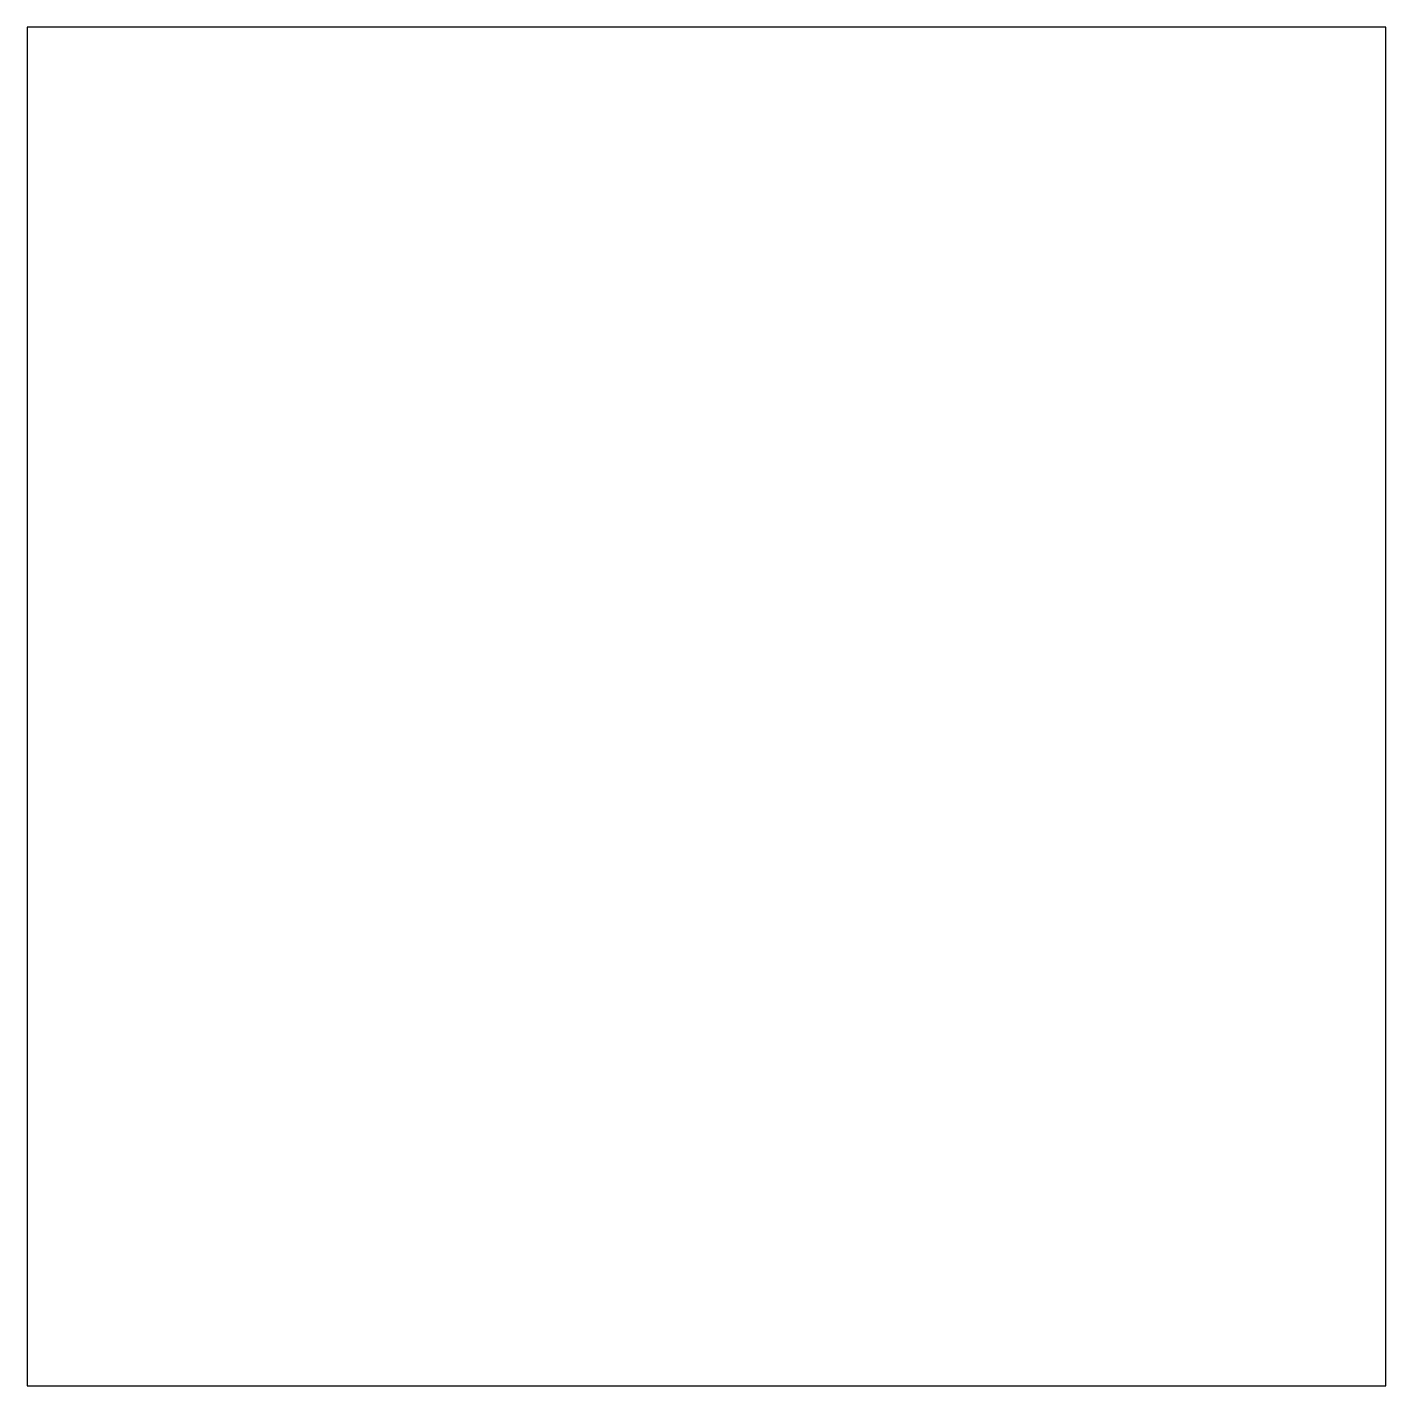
# Model space of a CAD drawing. Header units: millimetres. Extents: x 0 to 120, y 0 to 120.
import ezdxf

# ---------------------------------------------------------------- set-up
doc = ezdxf.new("R2010")
doc.units = ezdxf.units.MM
doc.layers.add('CORTE', color=7, linetype='CONTINUOUS')

msp = doc.modelspace()

# ---------------------------------------------------------------- linework, layer by layer
at = {"layer": 'CORTE'}
msp.add_lwpolyline([(0, 0), (120, 0), (120, 120), (0, 120)], close=True, dxfattribs=at)

doc.saveas('drawing.dxf')
